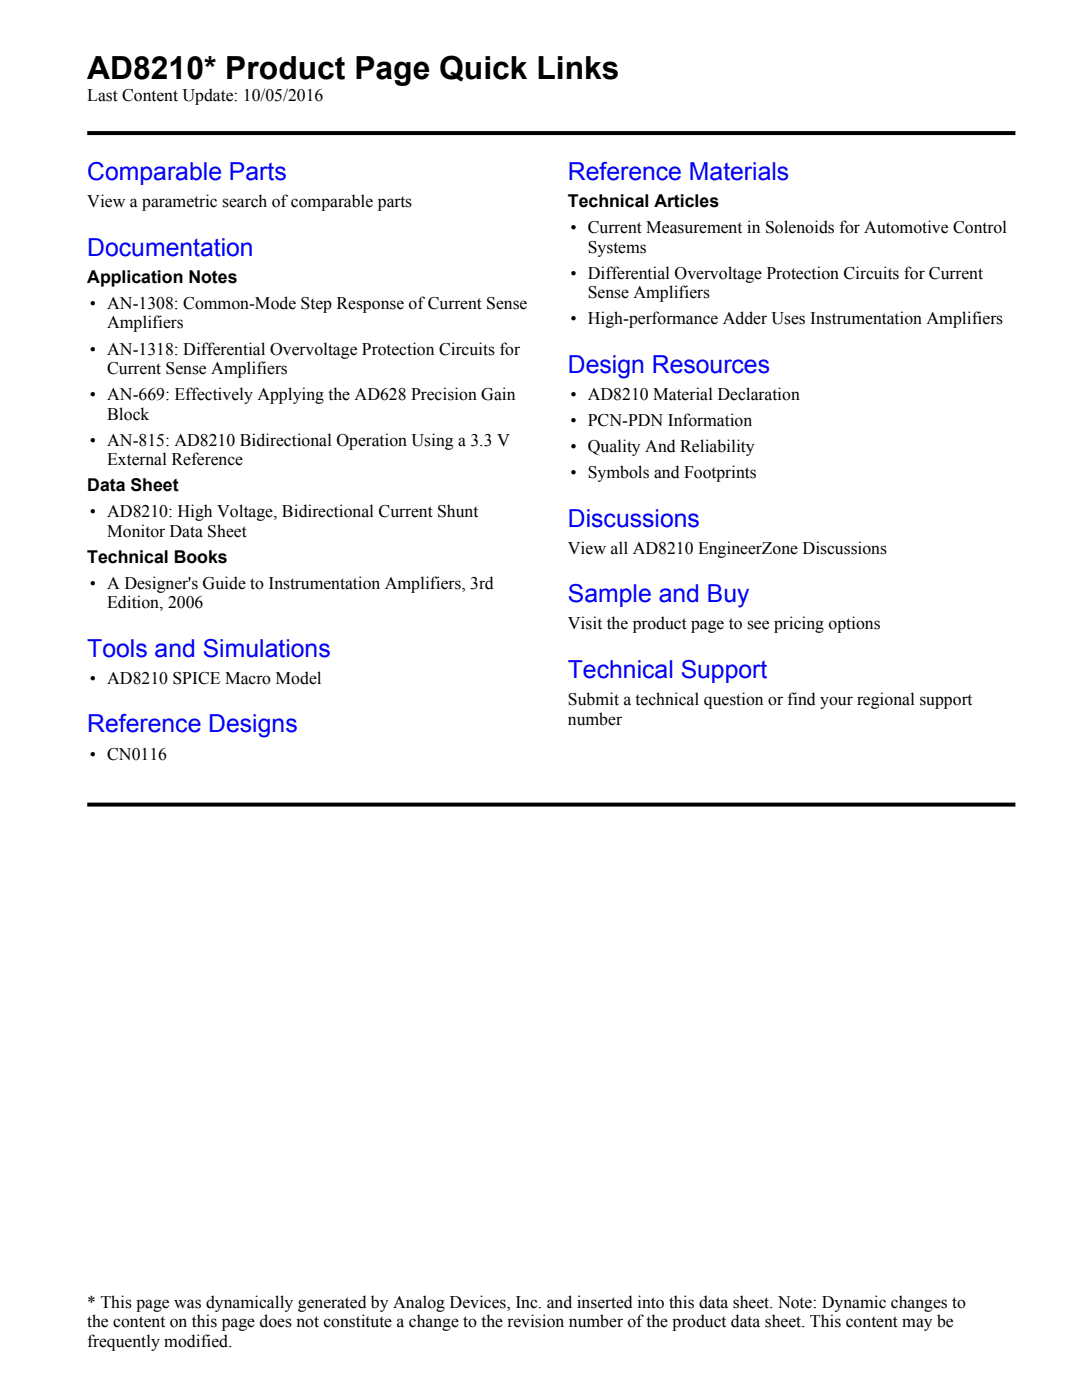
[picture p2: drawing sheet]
<svg xmlns="http://www.w3.org/2000/svg" width="216mm" height="279mm" viewBox="0 0 216 279" stroke-linecap="round" stroke-linejoin="round" font-family="sans-serif">
<defs><g id="words">
<text font-size="6.3" x="17.4" y="15.9">AD8210* Product Page Quick Links</text>
<g font-size="4.9" fill="#00f">
<text x="17.4" y="36">Comparable Parts</text>
<text x="113.3" y="36">Reference Materials</text>
<text x="17.4" y="51">Documentation</text>
<text x="113.3" y="74.4">Design Resources</text>
<text x="113.3" y="105.1">Discussions</text>
<text x="113.3" y="120.2">Sample and Buy</text>
<text x="17.4" y="131.1">Tools and Simulations</text>
<text x="113.3" y="135.3">Technical Support</text>
<text x="17.4" y="146.2">Reference Designs</text>
</g>
<g font-size="3.5">
<text x="17.4" y="20.2">Last Content Update: 10/05/2016</text>
<text x="17.4" y="41.4">View a parametric search of comparable parts</text>
<text x="113.3" y="41.4">Technical Articles</text>
<text x="113.8" y="46.6">• Current Measurement in Solenoids for Automotive Control</text>
<text x="117.3" y="50.5">Systems</text>
<text x="17.4" y="56.5">Application Notes</text>
<text x="113.8" y="55.7">• Differential Overvoltage Protection Circuits for Current</text>
<text x="117.3" y="59.6">Sense Amplifiers</text>
<text x="17.9" y="61.7">• AN-1308: Common-Mode Step Response of Current Sense</text>
<text x="21.4" y="65.5">Amplifiers</text>
<text x="113.8" y="64.8">• High-performance Adder Uses Instrumentation Amplifiers</text>
<text x="17.9" y="70.7">• AN-1318: Differential Overvoltage Protection Circuits for</text>
<text x="21.4" y="74.6">Current Sense Amplifiers</text>
<text x="17.9" y="79.8">• AN-669: Effectively Applying the AD628 Precision Gain</text>
<text x="21.4" y="83.7">Block</text>
<text x="113.8" y="79.8">• AD8210 Material Declaration</text>
<text x="17.9" y="88.9">• AN-815: AD8210 Bidirectional Operation Using a 3.3 V</text>
<text x="113.8" y="85">• PCN-PDN Information</text>
<text x="21.4" y="92.8">External Reference</text>
<text x="113.8" y="90.3">• Quality And Reliability</text>
<text x="113.8" y="95.5">• Symbols and Footprints</text>
<text x="17.4" y="98.1">Data Sheet</text>
<text x="17.9" y="103.2">• AD8210: High Voltage, Bidirectional Current Shunt</text>
<text x="21.4" y="107.1">Monitor Data Sheet</text>
<text x="17.4" y="112.4">Technical Books</text>
<text x="113.3" y="110.5">View all AD8210 EngineerZone Discussions</text>
<text x="17.9" y="117.5">• A Designer's Guide to Instrumentation Amplifiers, 3rd</text>
<text x="21.4" y="121.4">Edition, 2006</text>
<text x="113.3" y="125.6">Visit the product page to see pricing options</text>
<text x="17.9" y="136.5">• AD8210 SPICE Macro Model</text>
<text x="113.3" y="140.7">Submit a technical question or find your regional support</text>
<text x="113.3" y="144.6">number</text>
<text x="17.9" y="151.6">• CN0116</text>
<text x="17.4" y="261">* This page was dynamically generated by Analog Devices, Inc. and inserted into this data sheet. Note: Dynamic changes to</text>
<text x="17.4" y="264.8">the content on this page does not constitute a change to the revision number of the product data sheet. This content may be</text>
<text x="17.4" y="268.7">frequently modified.</text>
</g>
</g></defs>
<g fill="#000">
<path d="M17.4 26.2h92.4l.4 .8h-92.8zM109.8 26.2h92.8v.8h-92.4z"/>
<path d="M17.4 160.2h92.4l.4 .8h-92.8zM109.8 160.2h92.8v.8h-92.4z"/>
</g>
<use href="#words"/>
</svg>
